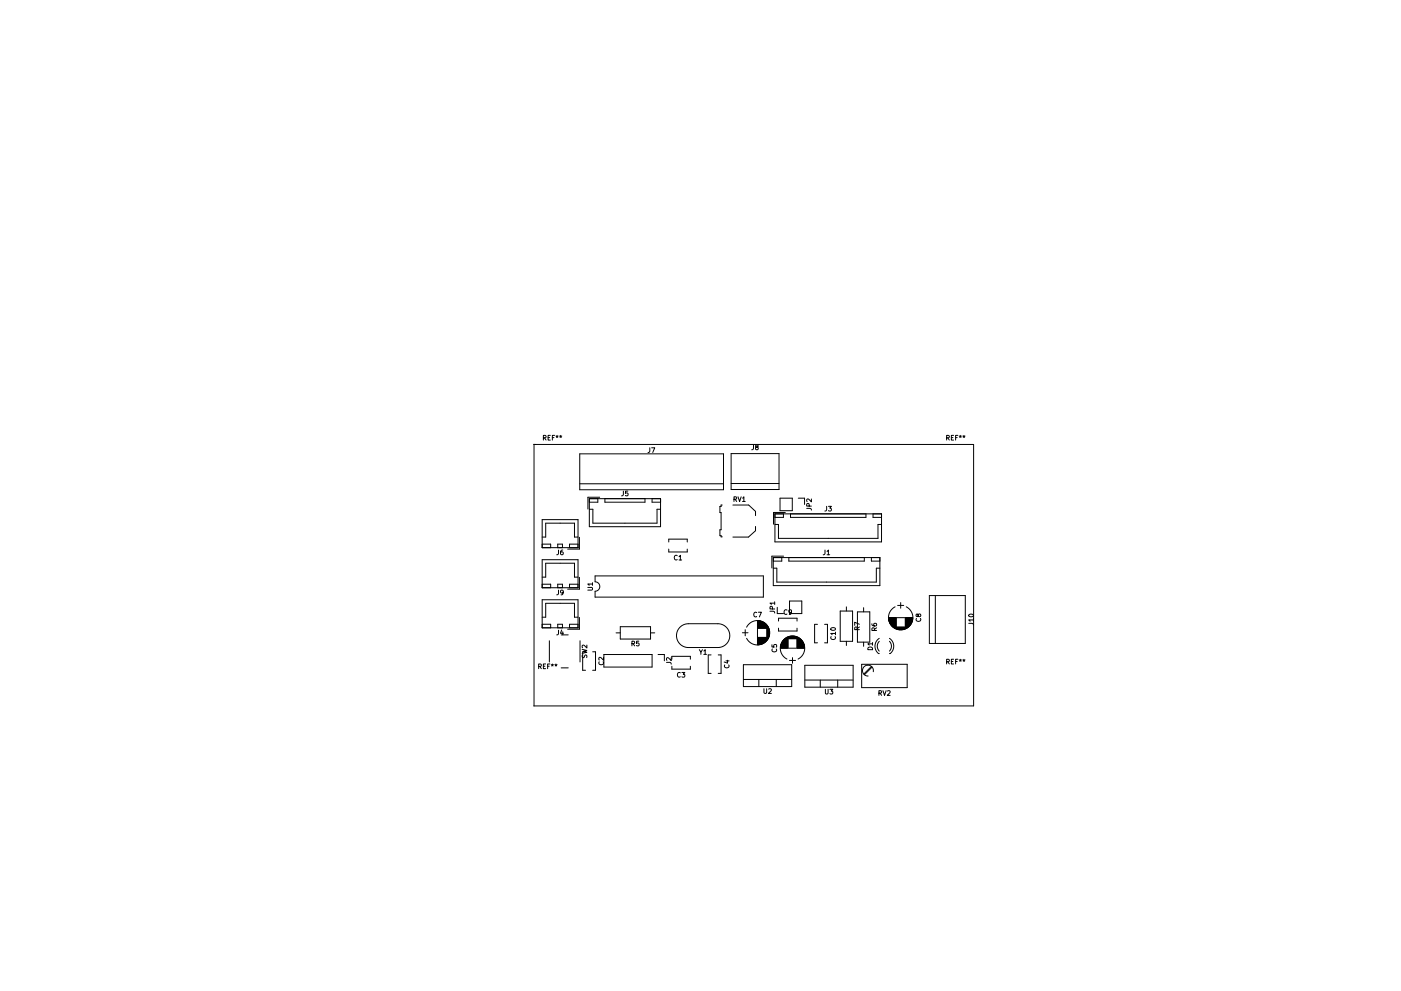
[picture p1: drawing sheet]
<svg xmlns="http://www.w3.org/2000/svg" width="297mm" height="210mm" viewBox="0 0 297 210" stroke-linecap="round" stroke-linejoin="round" font-family="sans-serif">
<g fill="none" stroke="#000" stroke-width=".21">
<path d="M113.2 94.3h93.2v55.5h-93.2M113.2 94.3v55.5M115.2 92.9l.5-.1v-.3l-.5-.1v1M115.4 92.9l.4 .5M116.2 92.8h.3M116.7 92.4h-.5v1h.5M117.1 92.8h.3M117.6 92.4h-.5v1M117.9 92.5h.4M118 92.8l.1-.2 .2 .2M118.1 92.4v.2M118.6 92.5h.5"/>
<path d="M118.7 92.8l.2-.2 .1 .2M118.9 92.4v.2M122.9 96.3h30.5v7.6h-30.5zM137.8 95l-.1 .9-.3 .1M138.2 95h.6l-.4 1M155 96.2h10.2v7.7h-10.2zM159.8 94.4l-.1 .9-.3 .1M160.4 94.8l-.2-.3h.5v.3l-.5 .2 .2 .4 .4-.2-.2-.4M200.7 92.9l.5-.1v-.3l-.5-.1v1M200.9 92.9l.4 .5M201.7 92.8h.3M202.2 92.4h-.5v1h.5"/>
<path d="M202.6 92.8h.3M203.1 92.4h-.5v1M203.4 92.5h.4M203.5 92.8l.1-.2 .2 .2M203.6 92.4v.2M204.1 92.5h.5M204.2 92.8l.2-.2 .1 .2M204.4 92.4v.2M114.9 110.2h7.6v6h-7.6zM114.9 118.7h7.6v6h-7.6zM114.9 115.4h1.9v.8M114.9 113.9h.8v-2.9h6.1v2.9h.7"/>
<path d="M118.2 116.2v-.8h1v.8M118.4 116.7v.9l-.4 .1M119.3 116.7l-.4 .2-.1 .6 .2 .2 .4-.1-.1-.5h-.3l-.2 .2M122.5 115.4h-1.7v.8M122.8 114v2.5h-2.4M122.9 102.6h30.5M124.9 105.8h15.2v5.9h-15.2zM124.9 108h.8v3h13.6v-3h.8M126.8 105.8v.7h-1.9M127.2 105.5h-2.6v2.5M128.2 105.8v.7h8.6v-.7M132.2 104.2l-.1 .9-.3 .1"/>
<path d="M133.1 104.2h-.5v.5l.5-.1v.5h-.5M138.2 105.8v.7h1.9M141.8 116.5v.6h3.9v-.6M141.8 115v-.6h3.9v.6M143.6 117.9a.44 .44 0 0 0-.6 .4 .44 .44 0 0 0 .6 .4M144 118.1l.2-.3v1M144 118.8h.5M153.1 107.2h-.2v.3h-.3v1.3h.3v3.6h-.3v1.3h.3v.2h.2M155 102.6h10.2M155.4 107.2h3.3l1.5 1.3v.9M155.6 105.9h.5v-.4l-.5-.1v1M155.9 105.9l.3 .5"/>
<path d="M156.5 105.4l.3 1 .3-1M157.4 105.7l.3-.3v1M157.4 106.4h.6M160.2 111.7v.9l-1.5 1.4h-3.3M163.9 118.3h22.7v5.9h-22.7zM164.3 111.3h.7v2.9h21.1v-2.9h.8M164.3 109h22.6v6h-22.6zM165.4 105.7h2.6v2.7h-2.6zM165.7 118.3v.7h-1.8M166.1 109v.8h-1.8M166.2 118h-2.6v2.5M166.5 108.7h-2.5v2.5"/>
<path d="M167.3 118.3v.7h16v-.7M167.6 109v.8h16v-.8M169.3 105.7h1.3v1.3M171 107.9h.9l.1 .3M171.6 107.4l-.1-.5h-.4l-.1 .5h1M172 105.9v.6l-.7-.6-.3 .1 .1 .4M174.9 116.7v.9l-.4 .1M175.3 107.4l-.1 .9-.3 .1M175.3 117l.3-.3v1M175.3 117.7h.6M175.6 107.4h.7l-.4 .4 .3 .1v.4h-.6M184.7 118.3v.7h1.9"/>
<path d="M185.1 109v.8h1.8M114.9 132.4h1.9v.8M114.9 127.2h7.6v6h-7.6zM114.9 123.9h1.9v.8M114.9 130.9h.8v-2.9h6.1v2.9h.7M114.9 122.4h.8v-2.9h6.1v2.9h.7M116.5 135.9v4.5M118.2 133.2v-.8h1v.8M118.2 124.7v-.8h1v.8M118.4 133.7v.9l-.4 .1M118.4 125.2v.9l-.4 .1M119 134.7h1.5"/>
<path d="M119.1 133.7l-.3 .7h.7M119.3 134v.7M119.4 125.6l-.2 .2h-.3v-.5l.3-.1 .2 .2v.6l-.5 .2M122.5 132.4h-1.7v.8M122.5 123.9h-1.7v.8M122.8 131v2.5h-2.4M122.8 122.5v2.5h-2.4M123 135.9v4.5M123.4 137.8l1 .2-.7 .2 .7 .2-1 .2M123.5 139v.5a.42 .42 0 0 0 .5-.5l.4 .1v.4M124.2 138.3h-.7v3.9h.7M124.4 136.9v.6l-.7-.6-.3 .2 .1 .3"/>
<path d="M124.6 124.6h.8l.2 .2-.2 .4h-.8M125.6 123.9h-1l.3 .3M125.6 123.6v.6M125.6 138.3h.7v3.9h-.7M126.2 122.2h35.7v4.5h-35.7v-1.3a1 1 0 0 0 1-1 1 1 0 0 0-1-1zM128 139.5v.6l-.8-.6-.2 .2 .1 .3M128 138.9h10.3v2.6h-10.3zM130.6 134.3h.9M131.5 133h6.4v2.6h-6.4zM134 136.6l.5-.1v-.4l-.5-.1v1M134.2 136.6l.4 .4M135.5 136h-.5l-.1 .5h.5l.1 .4h-.6"/>
<path d="M137.9 134.3h.9M139.5 138.9h1.4v1.3M142.3 139.5v.7l-.7-.7-.3 .2 .1 .4M142.5 139.9v-.7h3.9v.7M144.2 133.1l.7-.5 .8-.3h6.5a2.53 2.53 0 0 1 2.5 2.6 2.53 2.53 0 0 1-2.5 2.5h-6.2a2.53 2.53 0 0 1-2.4-1.6 2.53 2.53 0 0 1 .6-2.7zM148.3 137.8l.3 .6 .3-.6M148.6 138.4v.4M149.2 138.1l.3-.3v1M149.2 138.8h.6M150.8 138.9h-.6v4h.6M152.3 138.9h.6v4h-.6M157.4 134.2h1.2"/>
<path d="M158 133.6v1.3M158.3 133.1a2.59 2.59 0 0 1 4.6 0M160.4 130a.44 .44 0 0 0-.6 .4 .44 .44 0 0 0 .6 .4M160.6 131.7v5.1M160.6 131.7v1.6M160.7 135.2l-.1 1.6M160.7 131.7v1.6M160.7 135.2v1.6M160.8 131.7v1.6M160.8 135.2v1.6M160.8 129.9h.6l-.4 1M160.9 131.7v1.6"/>
<path d="M160.9 135.2v1.6M161 131.7v1.6M161 135.2v1.6M161.1 131.7v1.6M161.1 135.2v1.6M161.1 131.8v1.5M161.2 135.2l-.1 1.5M161.2 131.8v1.5M161.2 135.2v1.5M161.3 131.8v1.5M161.3 135.2v1.5M161.4 135.2l-.1 1.5"/>
<path d="M161.4 131.8v1.5M161.4 135.2v1.5M161.5 131.9v1.4M161.5 135.2v1.4M161.6 131.9v1.4M161.6 135.2v1.4M161.7 135.2l-.1 1.4M161.7 132v1.3M161.7 135.2v1.3M161.8 132v1.3M161.8 135.2v1.3M161.9 132v1.3"/>
<path d="M161.9 135.2v1.3M161.9 132.1v1.2M161.9 135.2v1.2M162 132.1v1.2M162 135.2v1.2M162.1 132.2v1.1M162.1 135.2v1.1M162.2 135.2l-.1 1.1M162.2 132.3v1M162.2 135.2v1M162.3 132.3v1M162.3 135.2v1"/>
<path d="M162.4 132.4v.9M162.4 135.2v.9M162.4 132.5v.8M162.5 135.2l-.1 .8M162.5 132.5v.8M162.5 135.2v.7M162.6 132.6v.7M162.6 135.2v.7M162.6 132.6v3.3M162.7 132.7v3.1M162.7 132.8v2.9M162.8 132.9v2.7"/>
<path d="M162.8 133v2.5M162.9 133.1v2.3M162.9 135.4a2.59 2.59 0 0 1-4.6 0M162.9 133.1l.3 1.2-.3 1.1M163 133.3v1.9M163 133.4v1.7M163.1 133.5v1.5M163.2 133.9v.7M163.2 129.7h.9l.1 .4M163.7 136.8v.5h.4v-.5h.5v.5M163.8 137.7a.44 .44 0 0 0 .4 .6 .44 .44 0 0 0 .4-.6M163.8 129.2l-.1-.5h-.4l-.1 .5h1"/>
<path d="M163.9 120.5h.8v3h21.1v-3h.8M164.2 128h-1l.3 .3M164.2 127.7v.6M164.8 128.8v1.4h1.3M165.1 131.8v-.6h3.9v.6M165.1 133.3v.6h3.9v-.6M165.5 137.5h5.1M165.5 137.5h1.5M165.5 137.4h1.5M165.5 137.3h1.5M165.5 137.2h1.5M165.5 137.1h1.5"/>
<path d="M165.5 137h1.5M165.5 136.9h1.5M165.6 136.9h1.4M165.6 136.8h1.4M165.6 136.7h1.4M165.6 136.6h1.4M165.7 136.6h1.3M165.7 136.5h1.3M165.7 136.4h1.3M165.8 136.3h1.2M165.8 136.2h1.2M165.9 136.2h1.1"/>
<path d="M165.9 136.1h1.1M166 136h1M166 135.9h1M166.1 135.8h.9M166.2 135.8h.8M166.2 135.7h.8M166.3 135.6h.7M166.4 135.5h3.2M166.5 135.5h3.1M166.5 135.4h3M166.6 135.4h2.8M166.7 135.3h2.7"/>
<path d="M166.8 135.3h2.5M166.8 139.8a2.59 2.59 0 0 1-.8-3.9 2.59 2.59 0 0 1 4 0 2.59 2.59 0 0 1-.8 3.9M166.9 129.5a.44 .44 0 0 0-.7 .4 .44 .44 0 0 0 .7 .4M166.9 135.2h2.2M167 135.2h2.1M167.1 135.1h1.9M167.2 135.1h1.7M167.4 127.5h2.6v2.7h-2.6zM167.5 135h1.1M167.7 135h.7M167.8 129.8l-.2 .2-.3-.1v-.4l.3-.1 .2 .2v.5l-.5 .3M168 139.5v1.2"/>
<path d="M169 137.5h1.6M169 137.4h1.6M169 137.3h1.6M169 137.2h1.6M169 137.1h1.5M169 137h1.5M169 136.9h1.5M169 136.8l1.5 .1M169 136.8h1.5M169 136.7h1.4M169 136.6h1.4M169 136.5l1.4 .1"/>
<path d="M169 136.5h1.4M169 136.4h1.3M169 136.3h1.3M169 136.2h1.2M169 136.1h1.2M169 136l1.1 .1M169 136h1.1M169 135.9h1M169 135.8h1M169 135.8h.9M169 135.7l.9 .1M169 135.7h.8"/>
<path d="M169 135.6h.8M169 135.6h.7M173.3 132.5h-.6v3.9h.6M174.8 132.5h.6v3.9h-.6M176.2 135.1a.44 .44 0 0 0 .4 .6 .44 .44 0 0 0 .4-.6M176.2 133.3a.48 .48 0 0 1 .6-.2 .48 .48 0 0 1 .3 .5 .49 .49 0 0 1-.6 .2 .49 .49 0 0 1-.3-.5zM177.1 134.4h-1l.3 .3M177.1 134.1v.6M178.1 129.6h2.7v6.5h-2.7zM179.4 128.8v.8M179.4 136.1v.9M181.7 133.6v-.5h-.4l-.1 .5h1"/>
<path d="M181.8 129.8h2.6v6.4h-2.6zM182.2 132.4l-1-.4v.7M182.2 133l-.5 .4M183.1 128.9v.9M183.1 136.2v.9M184.1 137.4a.52 .52 0 0 1 .6-.1 .52 .52 0 0 1 .3 .5h-1zM184.9 132.3l.2 .5h.6l.2-.2-.1-.3h-.5l-.1 .3 .2 .2M185 136.6h-1l.3 .3M185 136.3v.6M185.4 133.8l-.1-.5-.3-.1-.1 .6h1M185.9 133.2l-.5 .3M186.4 136.1a1.5 1.5 0 0 0 0 2"/>
<path d="M186.4 135.4a1.89 1.89 0 0 0 0 3.3M188.4 131h5.1M188.4 131.1h1.6M188.4 131.2h1.6M188.4 131.3h1.6M188.4 131.4h1.6M188.4 131.5h1.6M188.5 131.6h1.5M188.5 131.7h1.5M188.5 131.8h1.5M188.6 131.9h1.4M188.6 135.4a1.89 1.89 0 0 1 0 3.3"/>
<path d="M188.6 136.1a1.5 1.5 0 0 1 0 2M188.6 132h1.4M188.6 132.1h1.4M188.7 132.2h1.3M188.7 132.3h1.3M188.8 132.3h1.2M188.8 132.4h1.2M188.8 132.5h1.2M188.9 132.6h1.1M189 132.6h1M189 132.7h1M189.1 132.8h.9"/>
<path d="M189.2 132.9h.8M189.3 133h.7M189.4 133h3.2M189.4 133.1h3.1M189.5 133.1h3M189.6 133.2h2.8M189.6 133.2h2.7M189.7 133.3h2.5M189.8 128.7a2.59 2.59 0 0 0-.8 4 2.59 2.59 0 0 0 4 0 2.59 2.59 0 0 0-.9-4M189.9 133.4h2.2M189.9 133.4h2.1M190 133.4h1.9"/>
<path d="M190.3 133.5h1.4M190.3 128.4h1.3M190.4 133.6h1.1M190.6 133.6h.7M191 127.8v1.2M191.9 131.1h1.6M191.9 131.2h1.6M191.9 131.3h1.6M191.9 131.4h1.6M191.9 131.6h1.6M191.9 131.7h1.5M191.9 131.8h1.5"/>
<path d="M191.9 131.9h1.5M191.9 132h1.4M191.9 132.1h1.4M191.9 132.2h1.3M191.9 132.3h1.3M191.9 132.4h1.2M191.9 132.6h1.1M191.9 132.7h1M191.9 132.8h1M191.9 132.9h.8M192.7 133h-.8M192.8 132.8h-.9"/>
<path d="M193 132.6l-1.1 .1M193.1 132.5h-1.2M193.2 132.3l-1.3 .1M193.3 132.2h-1.4M193.3 132h-1.4M193.4 131.8h-1.5M193.4 131.6l-1.5 .1M193.5 131.5h-1.6M193.5 131.3l-1.6 .1M193.5 131.2h-1.6M194.3 131.2a.44 .44 0 0 0 .4 .6 .44 .44 0 0 0 .4-.6M194.7 130.5l.1-.2 .4 .2v.2l-.4 .1-.2-.5-.3 .1v.4l.4-.2"/>
<path d="M197 126.4h7.7v10.1h-7.7zM198.3 126.4v10.1M202.2 139.9h-.5v1h.5M203.1 139.9h-.5v1M203.6 139.9v.2M204.4 139.9v.2M205.4 132.2l.8 .1 .2 .3M205.4 130.4a.49 .49 0 0 1 .6-.2 .49 .49 0 0 1 .3 .5 .49 .49 0 0 1-.5 .2 .49 .49 0 0 1-.4-.5zM206.4 131.5h-1l.3 .3M114.2 141.4l.5-.1v-.3l-.5-.1v1M114.4 141.4l.4 .5M115.2 141.3h.3"/>
<path d="M115.7 140.9h-.5v1h.5M116.1 141.3h.3M116.6 140.9h-.5v1M116.9 141h.4M117 141.3l.1-.2 .2 .2M117.1 140.9v.2M117.6 141h.5M117.7 141.3l.2-.2 .1 .2M117.9 140.9v.2M119 141.7h1.5M127.1 140.4a.44 .44 0 0 0 .4 .6 .44 .44 0 0 0 .4-.6M141.3 140.5l.9 .1 .1 .3"/>
<path d="M142.5 141.4v.6h3.9v-.6M144.2 142.8a.44 .44 0 0 0-.6 .4 .44 .44 0 0 0 .6 .4M144.6 142.7h.6l-.3 .4h.2v.5h-.5M153.7 141.1a.44 .44 0 0 0 .4 .6 .44 .44 0 0 0 .4-.6M153.9 140.2h.7M154.2 140.1v.6l-.7-.2M157.6 141h10.3v4.7h-10.3zM157.6 144.2h10.3M160.9 144.2v1.5M162 146.1v.8l.2 .2 .3-.2v-.8M163 146.2l.4-.1 .1 .3-.6 .7h.6M164.6 144.2v1.5"/>
<path d="M167.4 140.1h1.3M170.6 141.2h10.3v4.6h-10.3zM170.6 144.3h10.3M173.9 144.3v1.5M175 146.2v.9l.2 .1 .4-.1v-.9M176 146.2h.6l-.4 .4 .3 .1v.5h-.5M177.6 144.3v1.5M182.7 140.9h9.6v5h-9.6zM184 141.1a1.15 1.15 0 0 1 1.1 1.4M184 141.1a1.16 1.16 0 0 0-1.1 1.2 1.16 1.16 0 0 0 1.2 1.1M184.8 141.4l-1.7 1.6M184.9 141.5l-1.6 1.6"/>
<path d="M186.3 147.1l.5-.1 .1-.4-.6-.1v1M186.6 147.1l.3 .4M187.2 146.5l.3 1 .4-1M188.2 146.6l.3-.1 .2 .3-.6 .7h.6M200.7 140.4l.5-.1v-.3l-.5-.1v1M200.9 140.4l.4 .5M201.7 140.3h.3M202.6 140.3h.3M203.4 140h.4M203.5 140.3l.1-.2 .2 .2M204.1 140h.5M204.2 140.3l.2-.2 .1 .2"/>
</g>
</svg>
